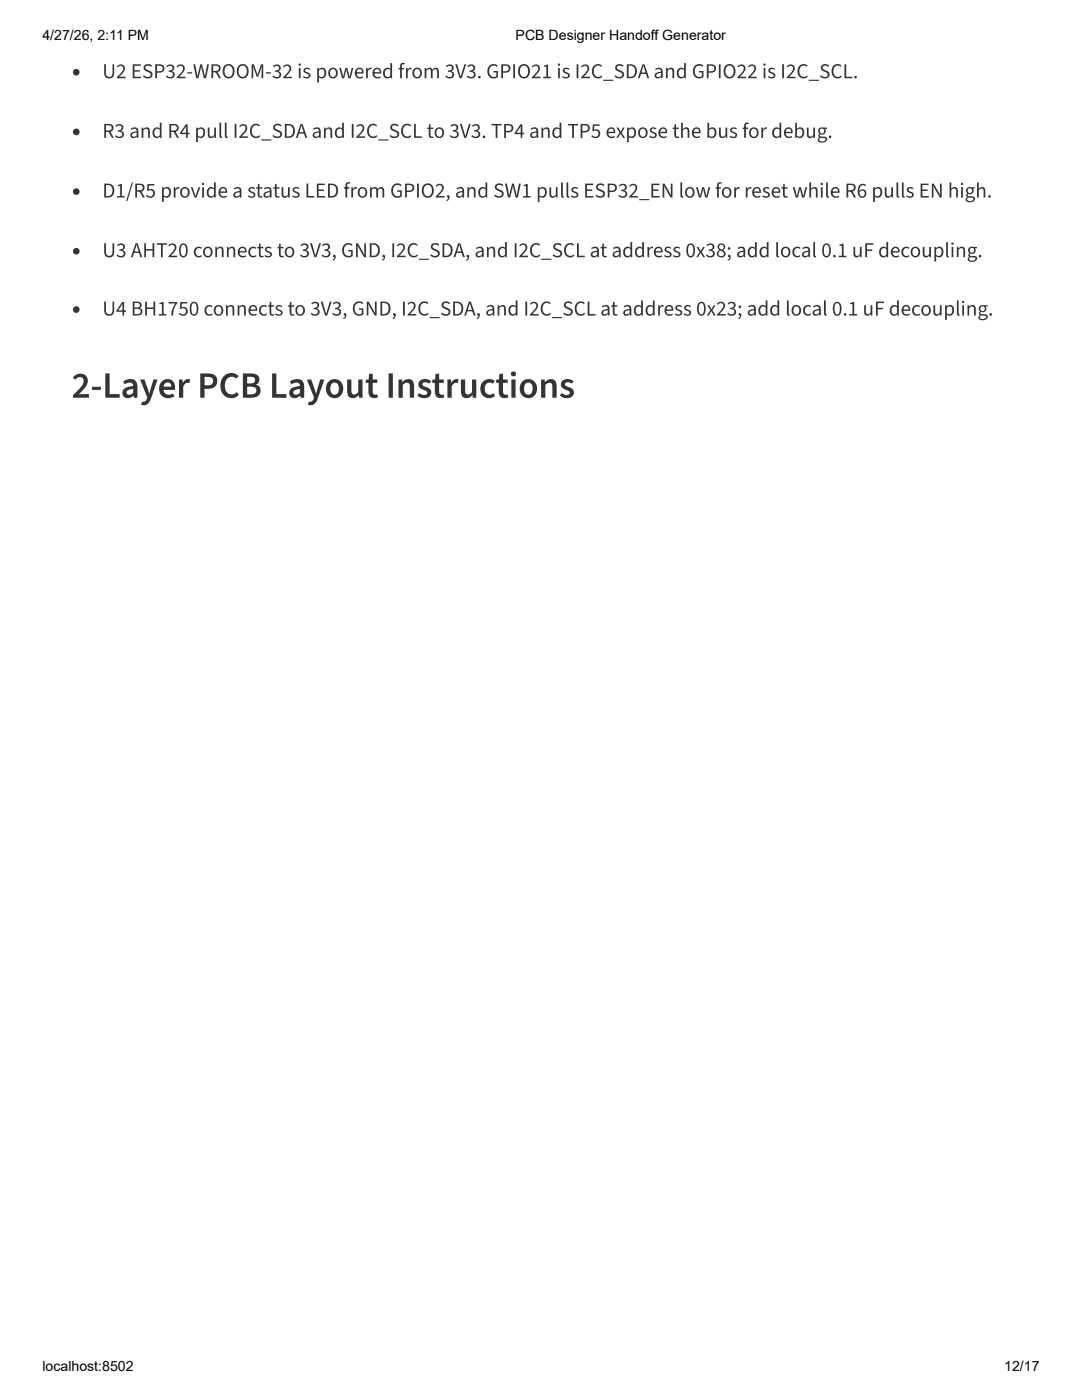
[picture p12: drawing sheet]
<svg xmlns="http://www.w3.org/2000/svg" width="216mm" height="279mm" viewBox="0 0 216 279" stroke-linecap="round" stroke-linejoin="round" font-family="sans-serif">
<defs><g id="words">
<text font-size="7.4" fill="#31333f" x="14.3" y="79.4">2-Layer PCB Layout Instructions</text>
<g font-size="4.2" fill="#31333f">
<text x="20.4" y="15.6">U2 ESP32-WROOM-32 is powered from 3V3. GPIO21 is I2C_SDA and GPIO22 is I2C_SCL.</text>
<text x="20.4" y="27.5">R3 and R4 pull I2C_SDA and I2C_SCL to 3V3. TP4 and TP5 expose the bus for debug.</text>
<text x="20.4" y="39.4">D1/R5 provide a status LED from GPIO2, and SW1 pulls ESP32_EN low for reset while R6 pulls EN high.</text>
<text x="20.4" y="51.3">U3 AHT20 connects to 3V3, GND, I2C_SDA, and I2C_SCL at address 0x38; add local 0.1 uF decoupling.</text>
<text x="20.4" y="63">U4 BH1750 connects to 3V3, GND, I2C_SDA, and I2C_SCL at address 0x23; add local 0.1 uF decoupling.</text>
</g>
<g font-size="2.8">
<text x="8.5" y="7.9">4/27/26, 2:11 PM</text>
<text x="102.9" y="7.9">PCB Designer Handoff Generator</text>
<text x="8.5" y="273.6">localhost:8502</text>
<text x="200.4" y="273.6">12/17</text>
</g>
</g></defs>
<g fill="#31333f">
<circle cx="15.2" cy="14.4" r=".66"/>
<circle cx="15.2" cy="26.3" r=".66"/>
<circle cx="15.2" cy="38.2" r=".66"/>
<circle cx="15.2" cy="50.1" r=".66"/>
<circle cx="15.2" cy="61.8" r=".66"/>
</g>
<use href="#words"/>
</svg>
